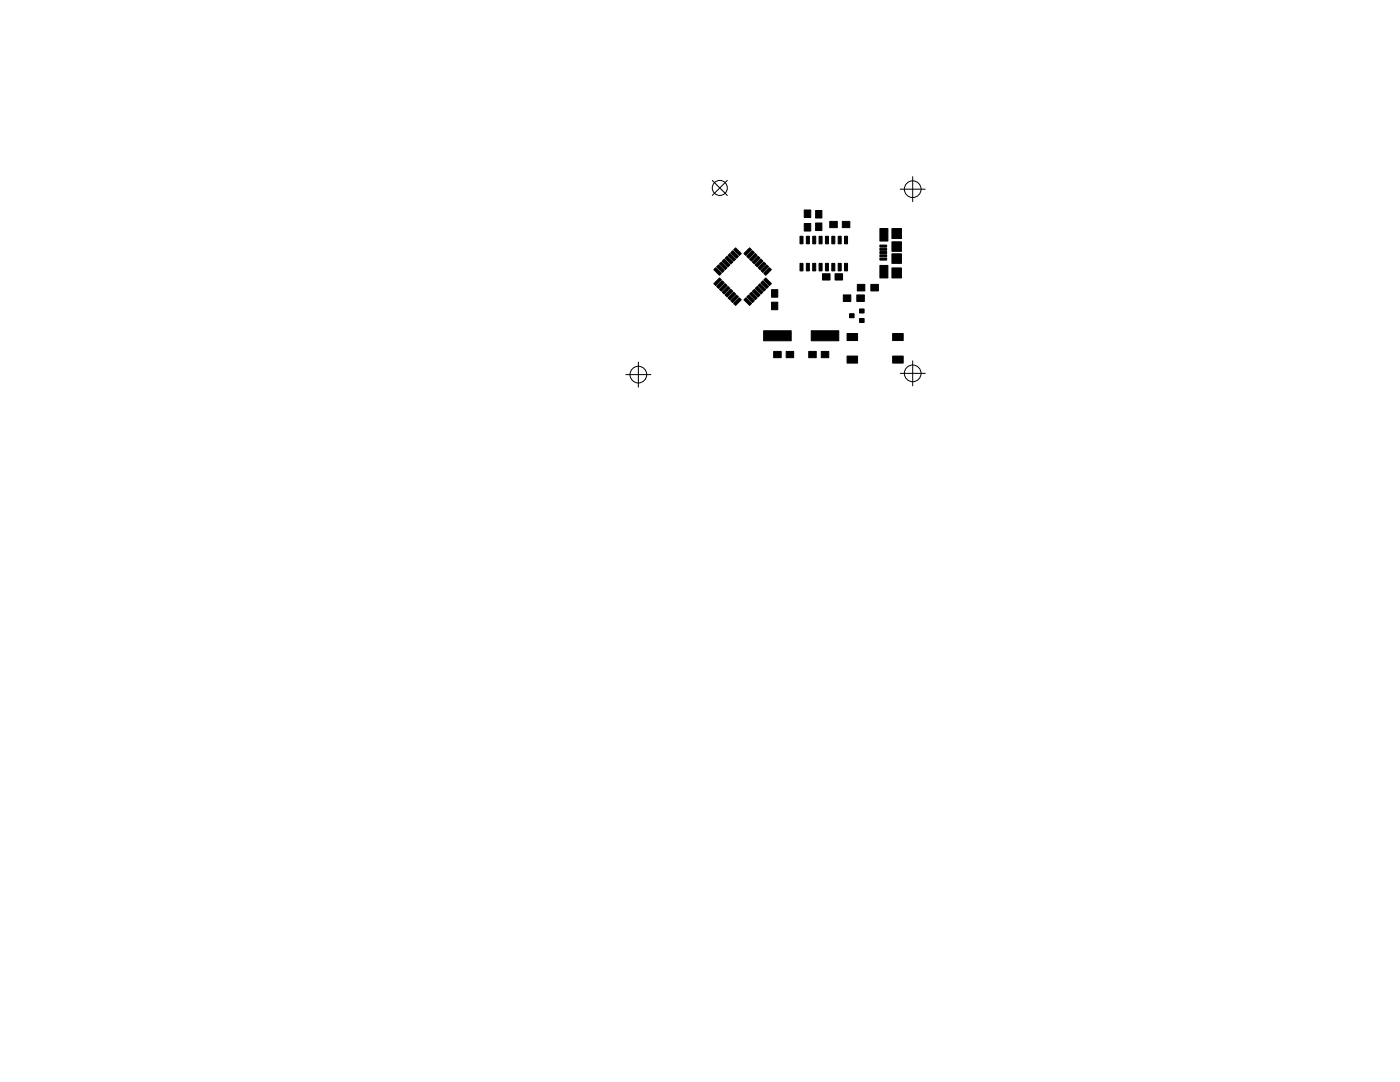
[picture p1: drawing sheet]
<svg xmlns="http://www.w3.org/2000/svg" width="279mm" height="216mm" viewBox="0 0 279 216" stroke-linecap="round" stroke-linejoin="round" font-family="sans-serif">
<g fill="none" stroke="#000" stroke-width=".2">
<path d="M142.2 36l3 3M145.2 36l-3 3M179.6 37.7h5.1M182.2 35.3v5M124.9 74.7h5M127.4 72.3v5M179.6 74.5h5.1M182.2 72v5"/>
<circle cx="143.7" cy="37.5" r="1.5"/>
<circle cx="182.1" cy="37.7" r="1.67"/>
<circle cx="127.4" cy="74.8" r="1.67"/>
<circle cx="182.1" cy="74.5" r="1.67"/>
</g>
<g fill="#000" stroke="#000" stroke-width=".2">
<path d="M143.6 55.5l.4 .4-1.2 1.1-.3-.4zM144.2 56l.3 .4-1.1 1.2-.4-.4zM142.8 53.4l1.2 1.1-.4 .4-1.1-1.1zM143.6 57.7l1.1-1.1 .4 .4-1.1 1.1zM143.4 52.8l1.1 1.2-.3 .4-1.2-1.2zM144.2 58.3l1.1-1.1 .4 .4-1.2 1.1zM143.6 52.7l.4-.4 1.1 1.1-.4 .4zM144.7 58.9l1.1-1.2 .4 .4-1.1 1.1zM144.5 51.7l1.2 1.1-.4 .4-1.1-1.1zM146.4 58.3l.4 .4-1.1 1.1-.4-.4zM144.7 51.5l.4-.3 1.1 1.1-.4 .4zM147 58.9l.4 .3-1.2 1.2-.4-.4z"/>
<path d="M145.3 51l.4-.4 1.1 1.1-.4 .4zM146.2 50l1.2 1.2-.4 .3-1.2-1.1zM146.4 49.8l.4-.3 1.1 1.1-.4 .4zM149.6 49.5l.4 .3-1.1 1.2-.4-.4zM150.2 50l.4 .4-1.2 1.1-.4-.3zM149.6 51.7l1.1-1.1 .4 .4-1.1 1.1zM151.3 51.2l.4 .3-1.1 1.2-.4-.4zM151.9 51.7l.3 .4-1.1 1.1-.4-.4zM150 58.3l1.1 1.1-.4 .4-1.1-1.1zM152.4 52.3l.4 .4-1.1 1.1-.4-.4zM150.6 57.7l1.1 1.2-.4 .3-1.1-1.1zM153 52.8l.4 .4-1.2 1.2-.3-.4z"/>
<path d="M150.7 57.6l.4-.4 1.1 1.1-.3 .4zM153.6 53.4l.3 .4-1.1 1.1-.4-.4zM151.3 57l.4-.4 1.1 1.1-.4 .4zM152.2 56l1.2 1.2-.4 .4-1.1-1.2zM152.8 55.5l1.1 1.1-.3 .4-1.2-1.1zM154 57.8h1.2v1.5h-1.2zM159.7 52.6h.6v1.4h-.6zM159.7 47.2h.6v1.4h-.6zM160.5 41.9h1.3v1.5h-1.3zM160.5 44.6h1.3v1.5h-1.3zM160.9 52.6h.6v1.4h-.6zM160.9 47.2h.6v1.4h-.6z"/>
<path d="M162.2 52.6h.6v1.4h-.6zM162.2 47.2h.6v1.4h-.6zM163.5 52.6h.6v1.4h-.6zM163.5 47.2h.6v1.4h-.6zM162.8 44.5h1.2v1.5h-1.2zM162.8 42h1.2v1.5h-1.2zM164.2 54.6h1.4v1.3h-1.4zM164.7 52.6h.6v1.4h-.6zM164.7 47.2h.6v1.4h-.6zM166 52.6h.6v1.4h-.6zM166 47.2h.6v1.4h-.6zM166.6 54.6h1.6v1.3h-1.6z"/>
<path d="M165.6 44.2h1.5v1.2h-1.5zM167.3 52.6h.6v1.4h-.6zM167.3 47.2h.6v1.4h-.6zM168.5 52.6h.6v1.4h-.6zM168.5 47.2h.6v1.4h-.6zM168.1 44.2h1.5v1.2h-1.5zM171.1 56.7h1.5v1.3h-1.5zM173.8 56.7h1.5v1.3h-1.5zM175.6 51.5h1.3v.4h-1.3zM175.6 50.8h1.3v.4h-1.3zM175.6 50.2h1.3v.4h-1.3zM175.6 49.6h1.3v.4h-1.3z"/>
<path d="M175.6 48.9h1.3v.4h-1.3zM175.6 53h1.6v2.5h-1.6zM175.6 45.6h1.6v2.5h-1.6zM178 45.6h1.9v2h-1.9zM178 53.5h1.9v2h-1.9zM178 50.6h1.9v1.9h-1.9zM178 48.3h1.9v1.8h-1.9zM147.5 59.4l.4 .4-1.1 1.1-.4-.3zM148.5 59.8l.4-.4 1.1 1.2-.4 .3zM149.4 58.9l1.2 1.1-.4 .4-1.2-1.2zM154 60.3h1.2v1.5h-1.2zM154.4 70.1h1.5v1.3h-1.5z"/>
<path d="M152.4 66h5.5v2h-5.5zM156.9 70.1h1.5v1.3h-1.5zM161.4 70.1h1.5v1.3h-1.5zM163.9 70.1h1.5v1.3h-1.5zM161.9 66h5.5v2h-5.5zM169 66.6h2.2v1.4h-2.2zM169 71h2.2v1.4h-2.2zM168.3 58.9h1.5v1.3h-1.5zM169.6 62.6h.8v.8h-.8zM171.6 63.6h.9v.7h-.9zM171.6 61.7h.9v.7h-.9zM171 58.9h1.5v1.3h-1.5z"/>
<path d="M178.2 66.6h2.1v1.4h-2.1zM178.2 71h2.1v1.4h-2.1z"/>
</g>
</svg>
